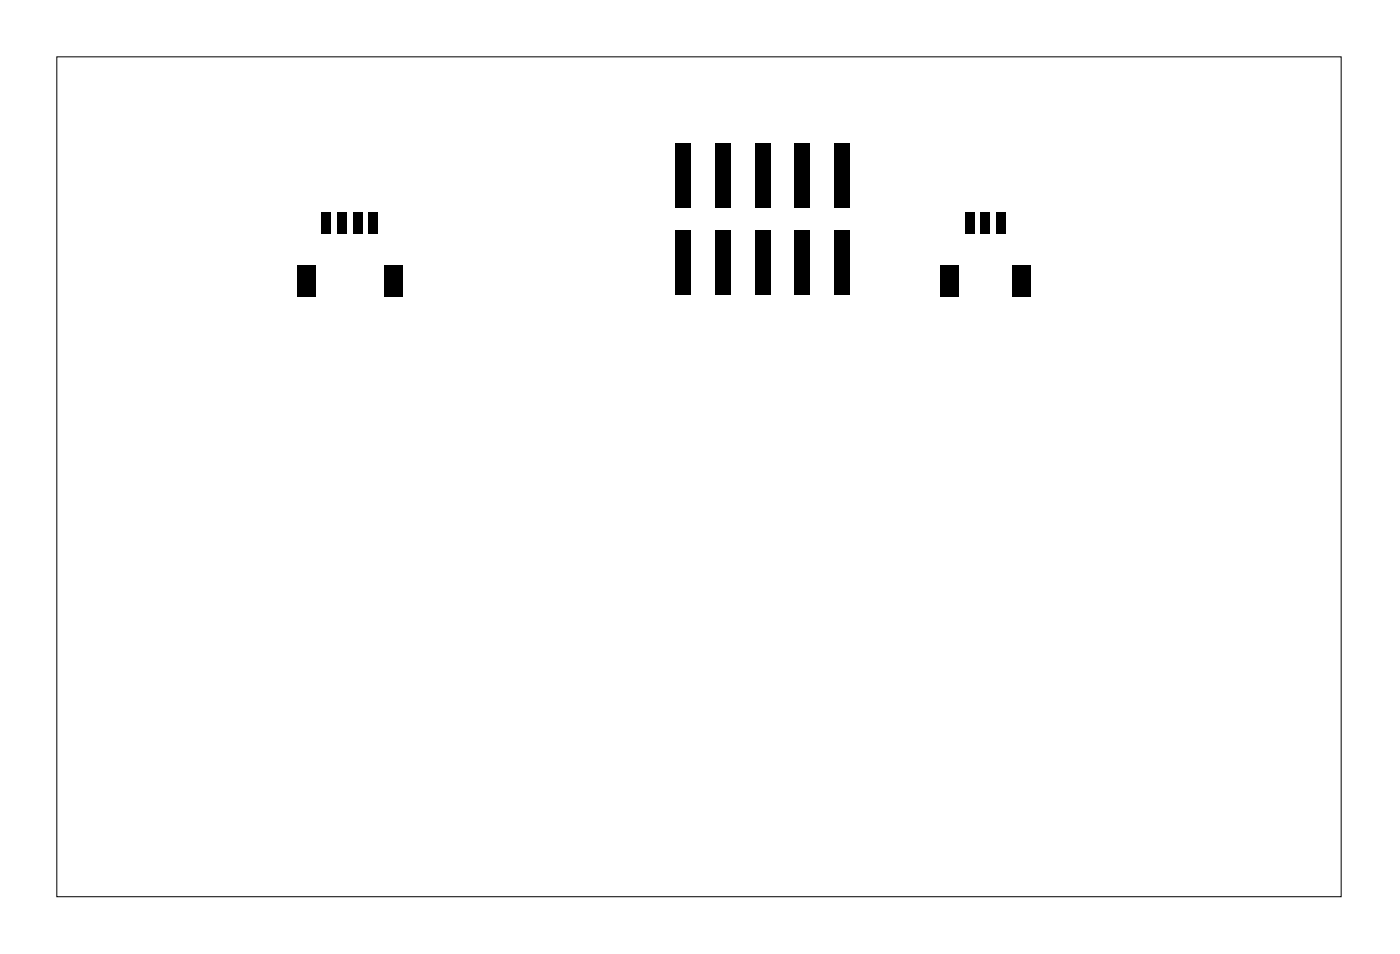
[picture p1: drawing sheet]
<svg xmlns="http://www.w3.org/2000/svg" width="90mm" height="61mm" viewBox="0 0 90 61" stroke-linecap="round" stroke-linejoin="round" font-family="sans-serif">
<path d="M3.6 3.6h82.2v53.8h-82.2z" fill="none" stroke="#000" stroke-width=".06"/>
<g fill="#000">
<path d="M19 17h1.2v2h-1.2zM20.6 13.6h.6v1.4h-.6zM21.6 13.6h.6v1.4h-.6zM22.6 13.6h.6v1.4h-.6zM23.6 13.6h.6v1.4h-.6zM24.6 17h1.2v2h-1.2zM43.2 9.2h1v4.1h-1zM43.2 14.7h1v4.2h-1zM45.8 9.2h1v4.1h-1zM45.8 14.7h1v4.2h-1zM48.3 9.2h1v4.1h-1zM48.3 14.7h1v4.2h-1z"/>
<path d="M50.9 9.2h1v4.1h-1zM50.9 14.7h1v4.2h-1zM53.4 9.2h1v4.1h-1zM53.4 14.7h1v4.2h-1zM60.2 17h1.2v2h-1.2zM61.8 13.6h.6v1.4h-.6zM62.8 13.6h.6v1.4h-.6zM63.8 13.6h.6v1.4h-.6zM64.8 17h1.2v2h-1.2z"/>
</g>
</svg>
